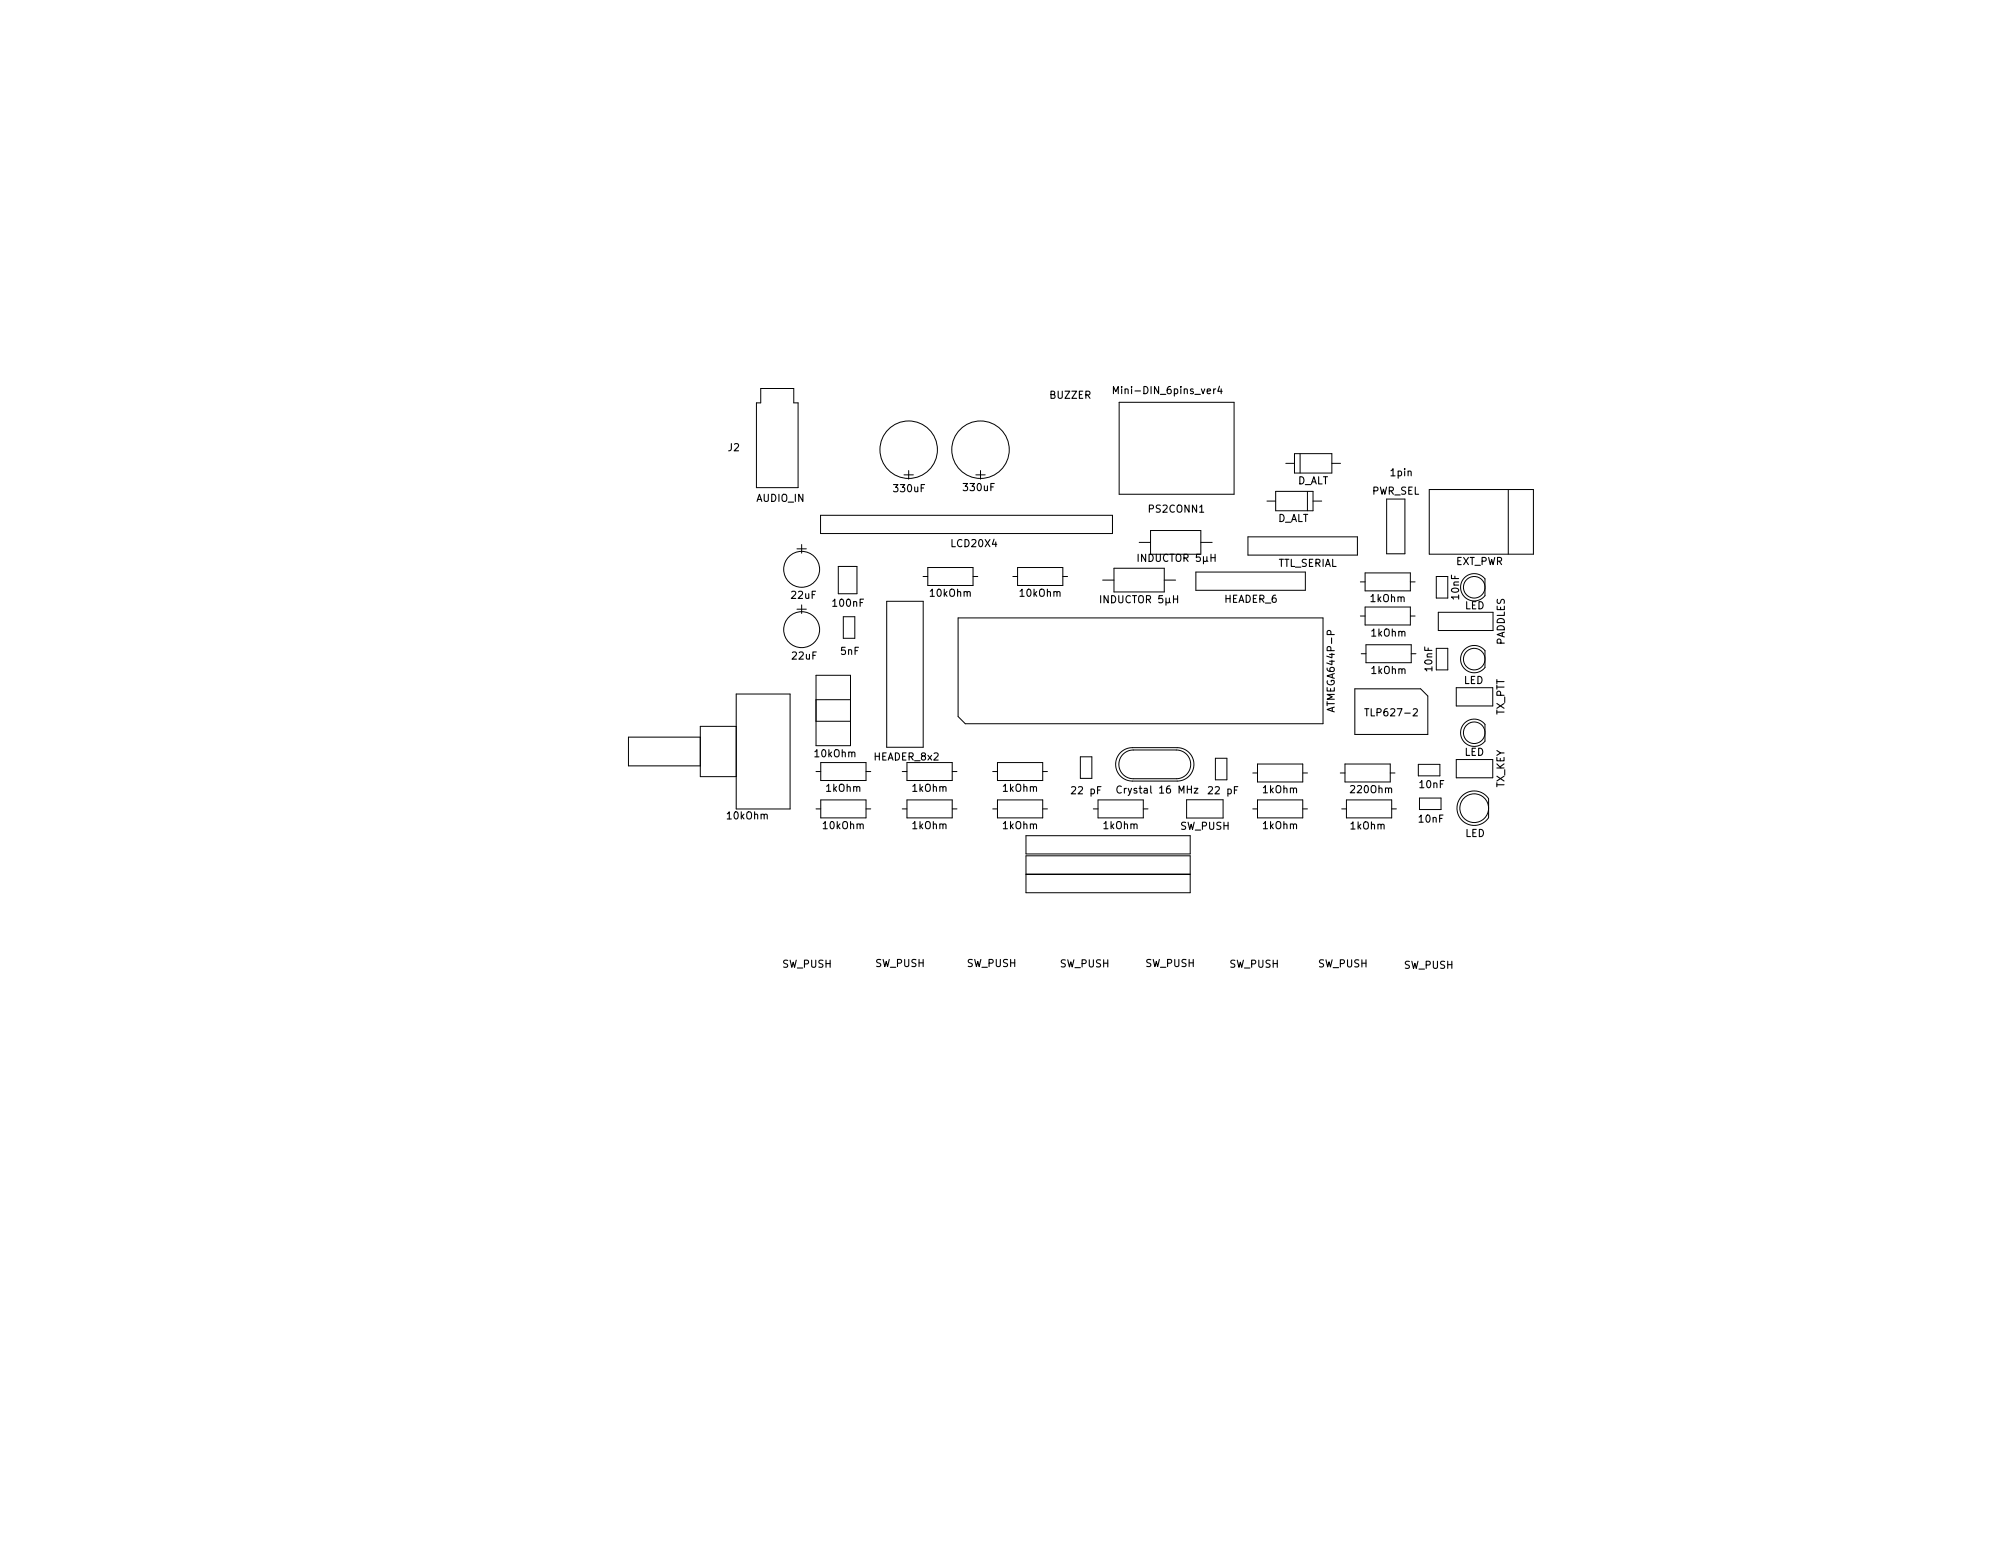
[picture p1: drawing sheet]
<svg xmlns="http://www.w3.org/2000/svg" width="279mm" height="216mm" viewBox="0 0 279 216" stroke-linecap="round" stroke-linejoin="round" font-family="sans-serif">
<defs><g id="words">
<g font-size="1.4">
<text x="146.2" y="55.5">BUZZER</text>
<text x="155.7" y="54.9">Mini-DIN_6pins_ver4</text>
<text x="101.4" y="62.8">J2</text>
<text x="105.3" y="69.8">AUDIO_IN</text>
<text x="124.5" y="68.5">330uF</text>
<text x="134.2" y="68.3">330uF</text>
<text x="160" y="71.4">PS2CONN1</text>
<text x="180.6" y="67.4">D_ALT</text>
<text x="190.9" y="68.8">PWR_SEL</text>
<text x="193.6" y="66.3">1pin</text>
<text x="132.5" y="76.1">LCD20X4</text>
<text x="177.8" y="72.7">D_ALT</text>
<text x="110.2" y="83.4">22uF</text>
<text x="129.6" y="83.1">10kOhm</text>
<text x="142.1" y="83.1">10kOhm</text>
<text x="153.8" y="84">INDUCTOR 5H</text>
<text x="159" y="78.2">INDUCTOR 5H</text>
<text x="170.4" y="83.9">HEADER_6</text>
<text x="177.8" y="78.9">TTL_SERIAL</text>
<text x="190.8" y="83.8">1kOhm</text>
<text x="202.6" y="78.6">EXT_PWR</text>
<text x="203.1" y="83.4" transform="rotate(-90 203.1 83.4)">10nF</text>
<text x="116" y="84.4">100nF</text>
<text x="190.9" y="88.6">1kOhm</text>
<text x="203.9" y="84.8">LED</text>
<text x="209.5" y="89.8" transform="rotate(-90 209.5 89.8)">PADDLES</text>
<text x="110.3" y="91.8">22uF</text>
<text x="117.1" y="91.1">5nF</text>
<text x="190.9" y="93.8">1kOhm</text>
<text x="199.4" y="93.4" transform="rotate(-90 199.4 93.4)">10nF</text>
<text x="203.8" y="95.2">LED</text>
<text x="185.8" y="98.7" transform="rotate(-90 185.8 98.7)">ATMEGA644P-P</text>
<text x="190.6" y="99.7">TLP627-2</text>
<text x="209.4" y="99.6" transform="rotate(-90 209.4 99.6)">TX_PTT</text>
<text x="113.5" y="105.4">10kOhm</text>
<text x="121.7" y="105.8">HEADER_8x2</text>
<text x="203.9" y="105.2">LED</text>
<text x="115" y="110.2">1kOhm</text>
<text x="127" y="110.2">1kOhm</text>
<text x="139.6" y="110.2">1kOhm</text>
<text x="149.4" y="110.5">22 pF</text>
<text x="156.1" y="110.5">Crystal 16 MHz</text>
<text x="168.4" y="110.5">22 pF</text>
<text x="175.8" y="110.4">1kOhm</text>
<text x="188.2" y="110.4">220Ohm</text>
<text x="197.7" y="109.7">10nF</text>
<text x="209.4" y="109.7" transform="rotate(-90 209.4 109.7)">TX_KEY</text>
<text x="101.3" y="114.1">10kOhm</text>
<text x="114.7" y="115.4">10kOhm</text>
<text x="127" y="115.4">1kOhm</text>
<text x="139.6" y="115.4">1kOhm</text>
<text x="153.6" y="115.4">1kOhm</text>
<text x="164.3" y="115.5">SW_PUSH</text>
<text x="175.8" y="115.4">1kOhm</text>
<text x="188" y="115.5">1kOhm</text>
<text x="197.6" y="114.5">10nF</text>
<text x="204" y="116.5">LED</text>
<text x="108.9" y="134.7">SW_PUSH</text>
<text x="121.9" y="134.6">SW_PUSH</text>
<text x="134.6" y="134.6">SW_PUSH</text>
<text x="147.6" y="134.6">SW_PUSH</text>
<text x="159.5" y="134.6">SW_PUSH</text>
<text x="171.2" y="134.7">SW_PUSH</text>
<text x="183.5" y="134.6">SW_PUSH</text>
<text x="195.5" y="134.9">SW_PUSH</text>
</g>
</g></defs>
<g fill="none" stroke="#000" stroke-width=".14">
<path d="M105.9 54.1h4.6v2h.6v11.8h-5.8v-11.8h.6zM155.8 56h16v12.8h-16zM110.9 76.4h1.3M111.6 75.8v1.2M114.2 71.7h40.7v2.6h-40.7zM116.7 78.8h2.6v3.9h-2.6zM125.8 66.1h1.4M126.5 65.5v1.2M129.2 79h6.3v2.5h-6.3zM135.9 66.1h1.3M136.5 65.5v1.2M141.7 79h6.3v2.5h-6.3z"/>
<path d="M155.1 79.1h7v3.3h-7zM158.6 75.5h1.6M160.2 73.8h7v3.3h-7zM166.5 79.6h15.2v2.6h-15.2zM167.2 75.5h1.5M173.7 74.7h15.3v2.6h-15.3zM176.4 69.7h1.2M177.6 68.4h5.2v2.7h-5.2zM179 64.5h1.2M180.2 63.1h5.2v2.8h-5.2zM181 63.1v2.8M182 68.4v2.7"/>
<path d="M182.8 69.7h1.2M185.4 64.5h1.2M190 79.7h6.3v2.6h-6.3zM193 69.5h2.6v7.6h-2.6zM199 68.1h14.5v9h-14.5zM210 68.1v9M102.5 96.6h7.5v16h-7.5zM110.9 84.8h1.3M111.6 84.2v1.2M113.6 94h4.8v9.8h-4.8zM113.6 97.4h4.8M117.4 85.8h1.6v3h-1.6z"/>
<path d="M123.4 83.7h5.1v20.3h-5.1zM128.5 80.3h.7M133.4 86h50.8v14.7h-49.8l-1-1zM135.5 80.3h.6M141 80.3h.7M148 80.3h.6M153.5 80.7h1.6M162.1 80.7h1.6M188.6 95.9h9.2l1 1v5.3h-10.2zM189.4 81h.6M189.4 85.7h.6M189.5 91h.7"/>
<path d="M190 84.5h6.3v2.5h-6.3zM190.2 89.7h6.3v2.6h-6.3zM196.3 81h.7M196.3 85.7h.7M196.5 91h.6M200 80.3h1.6v3h-1.6zM200 90.3h1.6v3h-1.6zM200.2 85.2h7.6v2.6h-7.6zM202.7 95.7h5.1v2.6h-5.1zM203.9 80.4a1.9 1.9 0 0 1 2.8 .2v2.3a1.9 1.9 0 0 1-2.8 .3 1.9 1.9 0 0 1 0-2.8zM203.9 90.4a1.9 1.9 0 0 1 2.8 .2v2.3a1.9 1.9 0 0 1-2.8 .3 1.9 1.9 0 0 1 0-2.8zM97.5 102.6h-10v4h10"/>
<path d="M102.5 101.1h-5v7h5M113.6 112.6h.7M113.6 107.4h.7M113.6 100.4h4.8M114.3 106.1h6.3v2.6h-6.3zM114.3 111.4h6.3v2.4h-6.3zM120.6 112.6h.6M120.6 107.4h.6M125.6 112.6h.7M125.6 107.4h.7M126.3 111.4h6.3v2.4h-6.3zM126.3 106.1h6.3v2.6h-6.3z"/>
<path d="M132.6 112.6h.6M132.6 107.4h.6M138.2 112.6h.7M138.2 107.4h.7M138.9 111.4h6.3v2.4h-6.3zM138.9 106.1h6.3v2.6h-6.3zM142.8 116.3h22.9v2.6h-22.9zM142.8 119.1h22.9v2.6h-22.9zM145.2 112.6h.6M145.2 107.4h.6M150.4 105.4h1.6v3h-1.6zM152.2 112.6h.7"/>
<path d="M152.9 111.4h6.3v2.4h-6.3zM156 104.8a2.33 2.33 0 0 1 1.6-.7h6.3a2.32 2.32 0 0 1 2.3 2.3 2.32 2.32 0 0 1-2.3 2.3h-6.3a2.32 2.32 0 0 1-2.1-1.4 2.32 2.32 0 0 1 .5-2.5zM156.3 105a2 2 0 0 1 1.5-.6h6a2 2 0 0 1 2 2 2 2 0 0 1-2 2h-6a2 2 0 0 1-1.9-1.2 2 2 0 0 1 .4-2.2zM159.2 112.6h.6M165.2 111.3h5.1v2.6h-5.1zM169.2 105.5h1.6v3h-1.6zM174.4 112.6h.7M174.4 107.6h.7M175.1 111.4h6.3v2.4h-6.3zM175.1 106.4h6.3v2.4h-6.3zM181.4 112.6h.6M181.4 107.6h.6"/>
<path d="M186.6 107.6h.6M186.8 112.6h.6M187.2 106.4h6.3v2.4h-6.3zM187.4 111.4h6.3v2.4h-6.3zM193.5 107.6h.7M193.7 112.6h.7M197.4 106.4h3v1.6h-3zM197.6 111.1h3v1.6h-3zM202.7 105.7h5.1v2.6h-5.1zM203.6 110.8a2.4 2.4 0 0 1 3.6 .4v2.6a2.4 2.4 0 0 1-3.5 .5 2.4 2.4 0 0 1-.1-3.5zM203.9 100.6a1.9 1.9 0 0 1 2.8 .2v2.4a1.9 1.9 0 0 1-2.8 .2 1.9 1.9 0 0 1 0-2.8zM142.8 121.7h22.9v2.6h-22.9z"/>
<circle cx="111.6" cy="79.2" r="2.5"/>
<circle cx="126.5" cy="62.6" r="4"/>
<circle cx="136.5" cy="62.6" r="4"/>
<circle cx="111.6" cy="87.6" r="2.5"/>
<circle cx="205.2" cy="81.7" r="1.5"/>
<circle cx="205.2" cy="91.7" r="1.5"/>
<circle cx="205.2" cy="112.5" r="2"/>
<circle cx="205.2" cy="102" r="1.5"/>
</g>
<g fill="none" stroke="#000" stroke-width=".15">
<path d="M155 54.8v-1l.3 .7 .4-.7v1M169.8 53.8l-.3 .7h.6M170 54.1v.7M158.4 77.2v1M168.6 77.6h.6M169.2 77.2v1M153.2 82.9v1M163.4 83.4h.5M163.9 82.9v1M190 98.7h.6M196.7 98.7h.4l.2 .2-.6 .8h.6M156.1 109.5a.47 .47 0 0 0-.7 .3 .47 .47 0 0 0 .5 .6l.2-.1"/>
<path d="M166.2 109.7h.6l-.6 .7h.6"/>
</g>
<use href="#words"/>
</svg>
